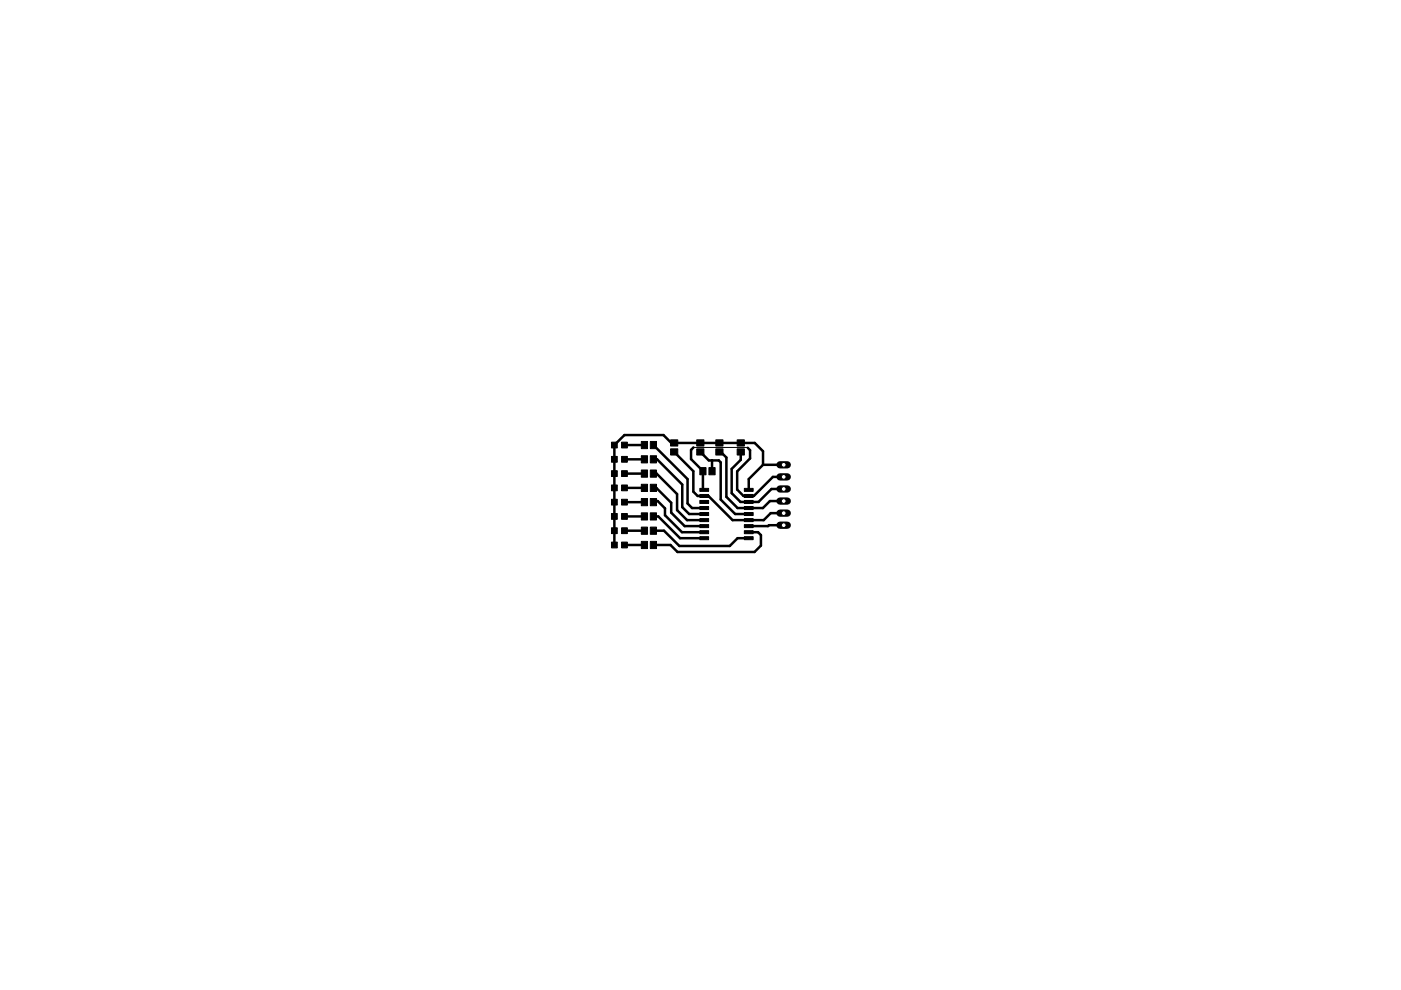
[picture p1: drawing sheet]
<svg xmlns="http://www.w3.org/2000/svg" width="297mm" height="210mm" viewBox="0 0 297 210" stroke-linecap="round" stroke-linejoin="round" font-family="sans-serif">
<g fill="#000" stroke="#000" stroke-width=".21">
<path d="M129.6 99.8h1.3v1.2h-1.3zM129.6 96.8h1.3v1.2h-1.3zM129.6 93.7h1.3v1.3h-1.3zM131.8 99.8h1.2v1.2h-1.2zM131.8 96.8h1.2v1.2h-1.2zM131.8 93.7h1.2v1.3h-1.2zM136 99.7h1.3v1.5h-1.3zM136 96.6h1.3v1.5h-1.3zM136 93.6h1.3v1.5h-1.3zM137.9 99.7h1.3v1.5h-1.3zM137.9 96.6h1.3v1.5h-1.3zM137.9 93.6h1.3v1.5h-1.3z"/>
<path d="M142.2 95.2h1.5v1.3h-1.5zM142.2 93.3h1.5v1.3h-1.5zM147.7 95.2h1.5v1.3h-1.5zM147.7 93.3h1.5v1.3h-1.5zM148.4 99.1h1.3v1.6h-1.3zM150.3 99.1h1.3v1.6h-1.3zM151.8 95.2h1.5v1.3h-1.5zM151.8 93.3h1.5v1.3h-1.5zM156.3 95.2h1.5v1.3h-1.5zM156.3 93.3h1.5v1.3h-1.5zM129.6 114.9h1.3v1.3h-1.3zM129.6 111.9h1.3v1.2h-1.3z"/>
<path d="M129.6 108.9h1.3v1.2h-1.3zM129.6 105.9h1.3v1.2h-1.3zM129.6 102.8h1.3v1.3h-1.3zM131.8 114.9h1.2v1.3h-1.2zM131.8 111.9h1.2v1.2h-1.2zM131.8 108.9h1.2v1.2h-1.2zM131.8 105.9h1.2v1.2h-1.2zM131.8 102.8h1.2v1.3h-1.2zM136 114.8h1.3v1.5h-1.3zM136 111.8h1.3v1.5h-1.3zM136 108.7h1.3v1.6h-1.3zM136 105.7h1.3v1.5h-1.3z"/>
<path d="M136 102.7h1.3v1.5h-1.3zM137.9 114.8h1.3v1.5h-1.3zM137.9 111.8h1.3v1.5h-1.3zM137.9 108.7h1.3v1.6h-1.3zM137.9 105.7h1.3v1.5h-1.3zM137.9 102.7h1.3v1.5h-1.3zM148.4 113.8h1.8v.6h-1.8zM148.4 112.5h1.8v.7h-1.8zM148.4 111.2h1.8v.7h-1.8zM148.4 110h1.8v.6h-1.8zM148.4 108.7h1.8v.6h-1.8zM148.4 107.4h1.8v.6h-1.8z"/>
<path d="M148.4 106.1h1.8v.6h-1.8zM148.4 104.8h1.8v.7h-1.8zM148.4 103.5h1.8v.7h-1.8zM157.8 103.5h1.9v.7h-1.9zM157.8 104.8h1.9v.7h-1.9zM157.8 106.1h1.9v.6h-1.9zM157.8 107.4h1.9v.6h-1.9zM157.8 108.7h1.9v.6h-1.9zM157.8 110h1.9v.6h-1.9zM157.8 111.2h1.9v.7h-1.9zM157.8 112.5h1.9v.7h-1.9zM157.8 113.8h1.9v.6h-1.9z"/>
</g>
<g fill="none" stroke="#000" stroke-width=".53">
<path d="M132.4 97.4h4.2M132.4 94.4h4.2M138.5 97.4h.8l5.4 5.3v4.8l1.4 1.5h3.2M138.5 94.4l7.3 7.2v5.1l.9 1h2.6M142.9 95.8l4.1 4.1v4.3l.9 1h2.3l5.1 5.1h6.6l1.5-1.5h2.7M147 94.9l-.5 .5v1.9l2.5 2.6v3.9M148.5 95.8l1.8 1.8h2.1l.4 .4v7.9l3.1 3.1h2.8M151 97.6v2.3M152.5 95.8h.3l1.2 1.2v8.3l2.4 2.4h5.4l1.4-1.5h2.9M157.1 95.8v1.7l-2 1.9v5.2l1.9 1.8h3.8l2.8-2.7h2.5M158.5 95l.5 .4v1.8l-2.7 2.7v3.9l1.3 1.4h2.2l4.1-4.1h2.2M161.8 98.6v-2.9l-1.8-1.8h-17.7l-1.6-1.7h-8.3l-2.1 2.2v21.1"/>
<path d="M161.8 98.6h4.3M161.8 98.6l-3.1 3v2.3M132.4 115.5h4.2M132.4 112.5h4.2M132.4 109.5h4.2M132.4 106.5h4.2M132.4 103.4h4.2M132.4 100.4h4.2M138.5 112.5h2.3l3.2 3.3h10.7l1.7-1.7h2.3M138.5 109.5h1.1l4.6 4.6h5.1M138.5 103.4h.6l3.2 3.2v2.1l2.9 2.8h4.1M138.5 100.4h.7l4.4 4.4v3.4l2.1 2.1h3.6"/>
<path d="M138.5 106.5l.3-.3h.6l1.6 1.6v1.4l3.6 3.6h4.7M149 103.8l.1 .1M149 103.8l.3 .1M158.7 112.8h2l.6 .7v2.2l-1.3 1.3h-16.4l-1.4-1.5h-3.7M166.1 111.4l-7.4 .1"/>
</g>
<path d="M158.5 94.9v.1" fill="none" stroke="#000" stroke-width=".28"/>
<path d="M147 94.9h11.5" fill="none" stroke="#000" stroke-width=".21"/>
<path d="M165.4 111.4h1.5" fill="none" stroke="#000" stroke-width="1.5"/>
<circle cx="166.2" cy="111.4" r=".51" fill="#fff" stroke="#000" stroke-width=".21"/>
<path d="M165.4 108.8h1.5" fill="none" stroke="#000" stroke-width="1.5"/>
<circle cx="166.2" cy="108.8" r=".51" fill="#fff" stroke="#000" stroke-width=".21"/>
<path d="M165.4 106.2h1.5" fill="none" stroke="#000" stroke-width="1.5"/>
<circle cx="166.2" cy="106.2" r=".51" fill="#fff" stroke="#000" stroke-width=".21"/>
<path d="M165.4 103.7h1.5" fill="none" stroke="#000" stroke-width="1.5"/>
<circle cx="166.2" cy="103.7" r=".51" fill="#fff" stroke="#000" stroke-width=".21"/>
<path d="M165.4 101.1h1.5" fill="none" stroke="#000" stroke-width="1.5"/>
<circle cx="166.2" cy="101.1" r=".51" fill="#fff" stroke="#000" stroke-width=".21"/>
<path d="M165.4 98.6h1.5" fill="none" stroke="#000" stroke-width="1.5"/>
<circle cx="166.2" cy="98.6" r=".51" fill="#fff" stroke="#000" stroke-width=".21"/>
</svg>
